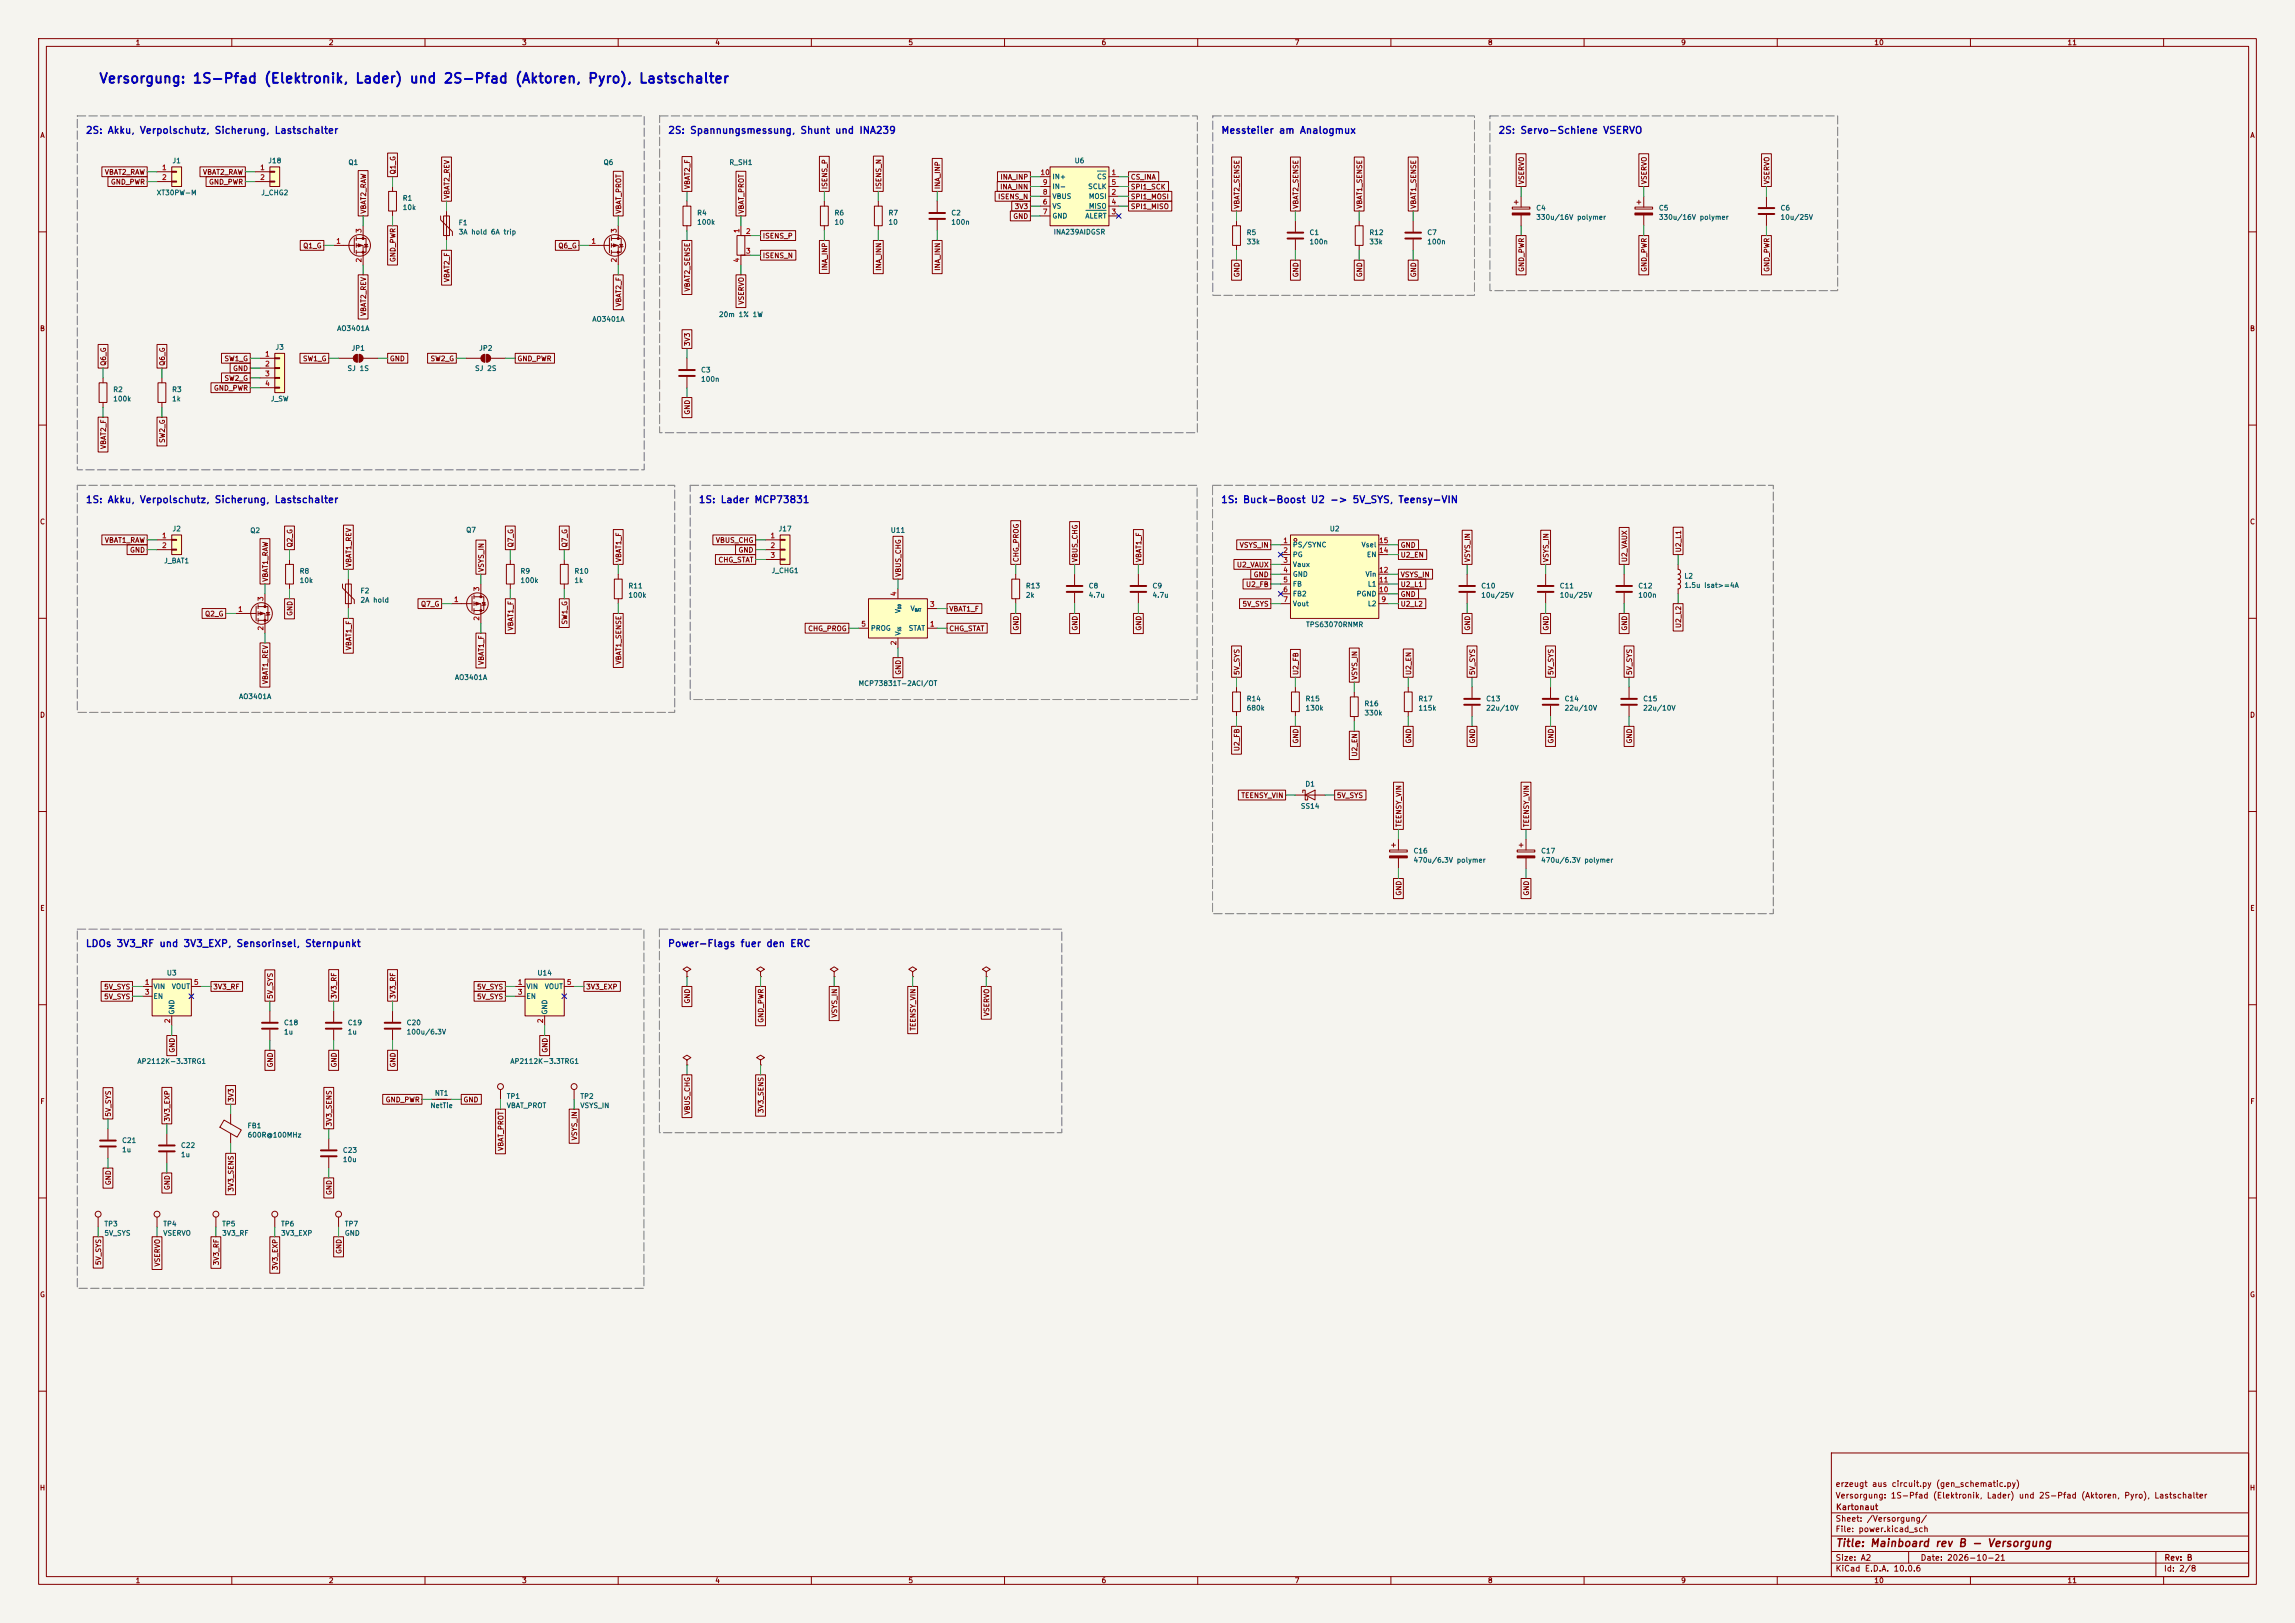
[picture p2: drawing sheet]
<svg xmlns="http://www.w3.org/2000/svg" width="594mm" height="420mm" viewBox="0 0 594 420" stroke-linecap="round" stroke-linejoin="round" font-family="sans-serif">
<defs><g id="words">
<text font-size="2.5" fill="#0000c2" x="25.5" y="22.2">Versorgung: 1S-Pfad (Elektronik, Lader) und 2S-Pfad (Aktoren, Pyro), Lastschalter</text>
<text font-size="2" fill="#840000" x="475" y="400.8">Title: Mainboard rev B - Versorgung</text>
<g font-size="1.8" fill="#0000c2">
<text x="22.1" y="35.1">2S: Akku, Verpolschutz, Sicherung, Lastschalter</text>
<text x="172.8" y="35.1">2S: Spannungsmessung, Shunt und INA239</text>
<text x="316" y="35.1">Messteiler am Analogmux</text>
<text x="387.7" y="35.1">2S: Servo-Schiene VSERVO</text>
<text x="22.1" y="130.6">1S: Akku, Verpolschutz, Sicherung, Lastschalter</text>
<text x="180.7" y="130.6">1S: Lader MCP73831</text>
<text x="315.9" y="130.6">1S: Buck-Boost U2 -&gt; 5V_SYS, Teensy-VIN</text>
<text x="22.1" y="245.5">LDOs 3V3_RF und 3V3_EXP, Sensorinsel, Sternpunkt</text>
<text x="172.7" y="245.5">Power-Flags fuer den ERC</text>
</g>
<g font-size="1.5" fill="#840000">
<text x="475" y="388.1">Versorgung: 1S-Pfad (Elektronik, Lader) und 2S-Pfad (Aktoren, Pyro), Lastschalter</text>
<text x="475" y="385.1">erzeugt aus circuit.py (gen_schematic.py)</text>
<text x="475" y="394.1">Sheet: /Versorgung/</text>
<text x="475.1" y="391.1">Kartonaut</text>
<text x="475" y="396.8">File: power.kicad_sch</text>
<text x="475" y="407">KiCad E.D.A. 10.0.6</text>
<text x="475" y="404.2">Size: A2</text>
<text x="497" y="404.2">Date: 2026-10-21</text>
<text x="560" y="407">Id: 2/8</text>
<text x="560.1" y="404.2">Rev: B</text>
</g>
<g font-size="1.3" fill="#840000">
<text x="35" y="12">1</text>
<text x="85" y="12">2</text>
<text x="135" y="12">3</text>
<text x="185" y="12">4</text>
<text x="235" y="12">5</text>
<text x="285" y="12">6</text>
<text x="335" y="12">7</text>
<text x="385" y="12">8</text>
<text x="435" y="12">9</text>
<text x="485" y="12">10</text>
<text x="535" y="12">11</text>
<text x="10.3" y="36">A</text>
<text x="582.3" y="36">A</text>
<text x="27" y="45.5">VBAT2_RAW</text>
<text x="52.4" y="45.5">VBAT2_RAW</text>
<text x="102.7" y="45.3" transform="rotate(-90 102.7 45.3)">Q1_G</text>
<text x="258.8" y="46.8">INA_INP</text>
<text x="292.5" y="46.8">CS_INA</text>
<text x="394.8" y="47.8" transform="rotate(-90 394.8 47.8)">VSERVO</text>
<text x="426.5" y="47.8" transform="rotate(-90 426.5 47.8)">VSERVO</text>
<text x="458.3" y="47.8" transform="rotate(-90 458.3 47.8)">VSERVO</text>
<text x="28.6" y="48">GND_PWR</text>
<text x="54" y="48">GND_PWR</text>
<text x="116.6" y="51.6" transform="rotate(-90 116.6 51.6)">VBAT2_REV</text>
<text x="178.9" y="49.1" transform="rotate(-90 178.9 49.1)">VBAT2_F</text>
<text x="214.4" y="49.1" transform="rotate(-90 214.4 49.1)">ISENS_P</text>
<text x="228.4" y="49.1" transform="rotate(-90 228.4 49.1)">ISENS_N</text>
<text x="243.6" y="49.1" transform="rotate(-90 243.6 49.1)">INA_INP</text>
<text x="258.2" y="51.9">ISENS_N</text>
<text x="258.7" y="49.3">INA_INN</text>
<text x="292.5" y="49.3">SPI1_SCK</text>
<text x="292.5" y="51.9">SPI1_MOSI</text>
<text x="95" y="55.4" transform="rotate(-90 95 55.4)">VBAT2_RAW</text>
<text x="161.1" y="55.4" transform="rotate(-90 161.1 55.4)">VBAT_PROT</text>
<text x="192.8" y="55.4" transform="rotate(-90 192.8 55.4)">VBAT_PROT</text>
<text x="262.1" y="56.9">GND</text>
<text x="262.5" y="54.4">3V3</text>
<text x="292.5" y="54.4">SPI1_MISO</text>
<text x="321.1" y="54.2" transform="rotate(-90 321.1 54.2)">VBAT2_SENSE</text>
<text x="336.3" y="54.2" transform="rotate(-90 336.3 54.2)">VBAT2_SENSE</text>
<text x="352.8" y="54.2" transform="rotate(-90 352.8 54.2)">VBAT1_SENSE</text>
<text x="366.8" y="54.2" transform="rotate(-90 366.8 54.2)">VBAT1_SENSE</text>
<text x="78.3" y="64.6">Q1_G</text>
<text x="144.4" y="64.6">Q6_G</text>
<text x="197.3" y="62">ISENS_P</text>
<text x="102.7" y="68" transform="rotate(-90 102.7 68)">GND_PWR</text>
<text x="197.3" y="67.1">ISENS_N</text>
<text x="214.4" y="70.1" transform="rotate(-90 214.4 70.1)">INA_INP</text>
<text x="228.4" y="70.2" transform="rotate(-90 228.4 70.2)">INA_INN</text>
<text x="243.6" y="70.2" transform="rotate(-90 243.6 70.2)">INA_INN</text>
<text x="321.1" y="71.9" transform="rotate(-90 321.1 71.9)">GND</text>
<text x="336.3" y="71.9" transform="rotate(-90 336.3 71.9)">GND</text>
<text x="352.8" y="71.9" transform="rotate(-90 352.8 71.9)">GND</text>
<text x="366.8" y="71.9" transform="rotate(-90 366.8 71.9)">GND</text>
<text x="394.8" y="70.5" transform="rotate(-90 394.8 70.5)">GND_PWR</text>
<text x="426.5" y="70.5" transform="rotate(-90 426.5 70.5)">GND_PWR</text>
<text x="458.3" y="70.5" transform="rotate(-90 458.3 70.5)">GND_PWR</text>
<text x="116.6" y="73.2" transform="rotate(-90 116.6 73.2)">VBAT2_F</text>
<text x="178.9" y="75.6" transform="rotate(-90 178.9 75.6)">VBAT2_SENSE</text>
<text x="95" y="81.9" transform="rotate(-90 95 81.9)">VBAT2_REV</text>
<text x="161.1" y="79.5" transform="rotate(-90 161.1 79.5)">VBAT2_F</text>
<text x="192.8" y="79" transform="rotate(-90 192.8 79)">VSERVO</text>
<text x="10.2" y="86">B</text>
<text x="178.9" y="89.7" transform="rotate(-90 178.9 89.7)">3V3</text>
<text x="582.2" y="86">B</text>
<text x="27.7" y="94.8" transform="rotate(-90 27.7 94.8)">Q6_G</text>
<text x="43" y="94.8" transform="rotate(-90 43 94.8)">Q6_G</text>
<text x="58" y="93.8">SW1_G</text>
<text x="78.3" y="93.8">SW1_G</text>
<text x="100.8" y="93.8">GND</text>
<text x="111.3" y="93.8">SW2_G</text>
<text x="133.8" y="93.8">GND_PWR</text>
<text x="55.2" y="101.4">GND_PWR</text>
<text x="58" y="98.8">SW2_G</text>
<text x="60.2" y="96.3">GND</text>
<text x="178.9" y="107.4" transform="rotate(-90 178.9 107.4)">GND</text>
<text x="27.7" y="116.3" transform="rotate(-90 27.7 116.3)">VBAT2_F</text>
<text x="43" y="114.8" transform="rotate(-90 43 114.8)">SW2_G</text>
<text x="10.2" y="136">C</text>
<text x="582.2" y="136">C</text>
<text x="27" y="140.8">VBAT1_RAW</text>
<text x="33.5" y="143.3">GND</text>
<text x="76" y="141.8" transform="rotate(-90 76 141.8)">Q2_G</text>
<text x="133.1" y="141.8" transform="rotate(-90 133.1 141.8)">Q7_G</text>
<text x="147.1" y="141.8" transform="rotate(-90 147.1 141.8)">Q7_G</text>
<text x="185.1" y="140.8">VBUS_CHG</text>
<text x="191" y="143.3">GND</text>
<text x="320.7" y="142">VSYS_IN</text>
<text x="362.4" y="142">GND</text>
<text x="435.4" y="143.1" transform="rotate(-90 435.4 143.1)">U2_L1</text>
<text x="91.2" y="146.9" transform="rotate(-90 91.2 146.9)">VBAT1_REV</text>
<text x="125.5" y="148.1" transform="rotate(-90 125.5 148.1)">VSYS_IN</text>
<text x="161.1" y="145.6" transform="rotate(-90 161.1 145.6)">VBAT1_F</text>
<text x="185.8" y="145.8">CHG_STAT</text>
<text x="233.5" y="149.4" transform="rotate(-90 233.5 149.4)">VBUS_CHG</text>
<text x="263.9" y="145.6" transform="rotate(-90 263.9 145.6)">CHG_PROG</text>
<text x="279.2" y="145.6" transform="rotate(-90 279.2 145.6)">VBUS_CHG</text>
<text x="295.7" y="145.6" transform="rotate(-90 295.7 145.6)">VBAT1_F</text>
<text x="320" y="147.1">U2_VAUX</text>
<text x="324.4" y="149.6">GND</text>
<text x="362.4" y="149.6">VSYS_IN</text>
<text x="362.4" y="144.6">U2_EN</text>
<text x="380.8" y="145.6" transform="rotate(-90 380.8 145.6)">VSYS_IN</text>
<text x="401.1" y="145.6" transform="rotate(-90 401.1 145.6)">VSYS_IN</text>
<text x="421.4" y="145.6" transform="rotate(-90 421.4 145.6)">U2_VAUX</text>
<text x="69.6" y="150.7" transform="rotate(-90 69.6 150.7)">VBAT1_RAW</text>
<text x="322.4" y="152.2">U2_FB</text>
<text x="362.4" y="154.7">GND</text>
<text x="362.4" y="152.2">U2_L1</text>
<text x="52.9" y="159.8">Q2_G</text>
<text x="76" y="159.5" transform="rotate(-90 76 159.5)">GND</text>
<text x="108.8" y="157.3">Q7_G</text>
<text x="147.1" y="161.8" transform="rotate(-90 147.1 161.8)">SW1_G</text>
<text x="245.6" y="158.5">VBAT1_F</text>
<text x="321.5" y="157.3">5V_SYS</text>
<text x="362.4" y="157.3">U2_L2</text>
<text x="133.1" y="163.3" transform="rotate(-90 133.1 163.3)">VBAT1_F</text>
<text x="209" y="163.6">CHG_PROG</text>
<text x="245.6" y="163.6">CHG_STAT</text>
<text x="263.9" y="163.3" transform="rotate(-90 263.9 163.3)">GND</text>
<text x="279.2" y="163.3" transform="rotate(-90 279.2 163.3)">GND</text>
<text x="295.7" y="163.3" transform="rotate(-90 295.7 163.3)">GND</text>
<text x="380.8" y="163.3" transform="rotate(-90 380.8 163.3)">GND</text>
<text x="401.1" y="163.3" transform="rotate(-90 401.1 163.3)">GND</text>
<text x="421.4" y="163.3" transform="rotate(-90 421.4 163.3)">GND</text>
<text x="435.4" y="162.7" transform="rotate(-90 435.4 162.7)">U2_L2</text>
<text x="91.2" y="168.4" transform="rotate(-90 91.2 168.4)">VBAT1_F</text>
<text x="125.5" y="172.2" transform="rotate(-90 125.5 172.2)">VBAT1_F</text>
<text x="161.1" y="172.1" transform="rotate(-90 161.1 172.1)">VBAT1_SENSE</text>
<text x="69.6" y="177.2" transform="rotate(-90 69.6 177.2)">VBAT1_REV</text>
<text x="233.5" y="174.8" transform="rotate(-90 233.5 174.8)">GND</text>
<text x="321.1" y="174.8" transform="rotate(-90 321.1 174.8)">5V_SYS</text>
<text x="336.3" y="174.8" transform="rotate(-90 336.3 174.8)">U2_FB</text>
<text x="351.6" y="176.1" transform="rotate(-90 351.6 176.1)">VSYS_IN</text>
<text x="365.5" y="174.8" transform="rotate(-90 365.5 174.8)">U2_EN</text>
<text x="382.1" y="174.8" transform="rotate(-90 382.1 174.8)">5V_SYS</text>
<text x="402.4" y="174.8" transform="rotate(-90 402.4 174.8)">5V_SYS</text>
<text x="422.7" y="174.8" transform="rotate(-90 422.7 174.8)">5V_SYS</text>
<text x="10.2" y="186">D</text>
<text x="582.2" y="186">D</text>
<text x="321.1" y="194.5" transform="rotate(-90 321.1 194.5)">U2_FB</text>
<text x="336.3" y="192.5" transform="rotate(-90 336.3 192.5)">GND</text>
<text x="351.6" y="195.9" transform="rotate(-90 351.6 195.9)">U2_EN</text>
<text x="365.5" y="192.5" transform="rotate(-90 365.5 192.5)">GND</text>
<text x="382.1" y="192.5" transform="rotate(-90 382.1 192.5)">GND</text>
<text x="402.4" y="192.5" transform="rotate(-90 402.4 192.5)">GND</text>
<text x="422.7" y="192.5" transform="rotate(-90 422.7 192.5)">GND</text>
<text x="321.2" y="206.8">TEENSY_VIN</text>
<text x="345.9" y="206.8">5V_SYS</text>
<text x="363" y="214.2" transform="rotate(-90 363 214.2)">TEENSY_VIN</text>
<text x="396" y="214.2" transform="rotate(-90 396 214.2)">TEENSY_VIN</text>
<text x="363" y="231.9" transform="rotate(-90 363 231.9)">GND</text>
<text x="396" y="231.9" transform="rotate(-90 396 231.9)">GND</text>
<text x="10.3" y="236">E</text>
<text x="582.3" y="236">E</text>
<text x="26.8" y="256.3">5V_SYS</text>
<text x="55.1" y="256.3">3V3_RF</text>
<text x="123.3" y="256.3">5V_SYS</text>
<text x="151.6" y="256.3">3V3_EXP</text>
<text x="26.8" y="258.9">5V_SYS</text>
<text x="70.9" y="258.6" transform="rotate(-90 70.9 258.6)">5V_SYS</text>
<text x="87.4" y="258.6" transform="rotate(-90 87.4 258.6)">3V3_RF</text>
<text x="102.7" y="258.6" transform="rotate(-90 102.7 258.6)">3V3_RF</text>
<text x="123.3" y="258.9">5V_SYS</text>
<text x="178.9" y="259.8" transform="rotate(-90 178.9 259.8)">GND</text>
<text x="217" y="263.5" transform="rotate(-90 217 263.5)">VSYS_IN</text>
<text x="256.3" y="263.1" transform="rotate(-90 256.3 263.1)">VSERVO</text>
<text x="197.9" y="264.8" transform="rotate(-90 197.9 264.8)">GND_PWR</text>
<text x="237.3" y="266.9" transform="rotate(-90 237.3 266.9)">TEENSY_VIN</text>
<text x="45.5" y="272.5" transform="rotate(-90 45.5 272.5)">GND</text>
<text x="142" y="272.5" transform="rotate(-90 142 272.5)">GND</text>
<text x="70.9" y="276.4" transform="rotate(-90 70.9 276.4)">GND</text>
<text x="87.4" y="276.4" transform="rotate(-90 87.4 276.4)">GND</text>
<text x="102.7" y="276.4" transform="rotate(-90 102.7 276.4)">GND</text>
<text x="10.3" y="286">F</text>
<text x="60.7" y="285.3" transform="rotate(-90 60.7 285.3)">3V3</text>
<text x="99.7" y="285.5">GND_PWR</text>
<text x="119.8" y="285.5">GND</text>
<text x="582.3" y="286">F</text>
<text x="29" y="289.1" transform="rotate(-90 29 289.1)">5V_SYS</text>
<text x="44.2" y="290.4" transform="rotate(-90 44.2 290.4)">3V3_EXP</text>
<text x="86.1" y="291.7" transform="rotate(-90 86.1 291.7)">3V3_SENS</text>
<text x="178.9" y="288.6" transform="rotate(-90 178.9 288.6)">VBUS_CHG</text>
<text x="197.9" y="288.2" transform="rotate(-90 197.9 288.2)">3V3_SENS</text>
<text x="130.6" y="297.9" transform="rotate(-90 130.6 297.9)">VBAT_PROT</text>
<text x="149.6" y="295.2" transform="rotate(-90 149.6 295.2)">VSYS_IN</text>
<text x="29" y="306.8" transform="rotate(-90 29 306.8)">GND</text>
<text x="44.2" y="308.1" transform="rotate(-90 44.2 308.1)">GND</text>
<text x="60.7" y="308.5" transform="rotate(-90 60.7 308.5)">3V3_SENS</text>
<text x="86.1" y="309.4" transform="rotate(-90 86.1 309.4)">GND</text>
<text x="26.5" y="327.5" transform="rotate(-90 26.5 327.5)">5V_SYS</text>
<text x="41.7" y="327.9" transform="rotate(-90 41.7 327.9)">VSERVO</text>
<text x="56.9" y="327.6" transform="rotate(-90 56.9 327.6)">3V3_RF</text>
<text x="72.2" y="328.8" transform="rotate(-90 72.2 328.8)">3V3_EXP</text>
<text x="88.7" y="324.6" transform="rotate(-90 88.7 324.6)">GND</text>
<text x="10.2" y="336">G</text>
<text x="582.2" y="336">G</text>
<text x="10.2" y="386">H</text>
<text x="582.2" y="386">H</text>
<text x="35" y="410">1</text>
<text x="85" y="410">2</text>
<text x="135" y="410">3</text>
<text x="185" y="410">4</text>
<text x="235" y="410">5</text>
<text x="285" y="410">6</text>
<text x="335" y="410">7</text>
<text x="385" y="410">8</text>
<text x="435" y="410">9</text>
<text x="485" y="410">10</text>
<text x="535" y="410">11</text>
</g>
<g font-size="1.3" fill="#a90000">
<text x="41.8" y="44.3">1</text>
<text x="41.8" y="46.9">2</text>
<text x="67.2" y="44.3">1</text>
<text x="67.2" y="46.9">2</text>
<text x="269.2" y="45.6">10</text>
<text x="287.6" y="45.6">1</text>
<text x="269.8" y="53.2">6</text>
<text x="269.8" y="50.7">8</text>
<text x="269.8" y="48.1">9</text>
<text x="287.6" y="50.7">2</text>
<text x="287.6" y="53.2">4</text>
<text x="287.6" y="48.1">5</text>
<text x="269.8" y="55.7">7</text>
<text x="287.6" y="55.7">3</text>
<text x="86.9" y="63.4">1</text>
<text x="93.8" y="60.4" transform="rotate(-90 93.8 60.4)">3</text>
<text x="152.9" y="63.4">1</text>
<text x="159.9" y="60.4" transform="rotate(-90 159.9 60.4)">3</text>
<text x="191.6" y="60.4" transform="rotate(-90 191.6 60.4)">1</text>
<text x="192.9" y="60.8">2</text>
<text x="192.9" y="65.9">3</text>
<text x="93.8" y="68" transform="rotate(-90 93.8 68)">2</text>
<text x="159.9" y="68" transform="rotate(-90 159.9 68)">2</text>
<text x="191.6" y="68" transform="rotate(-90 191.6 68)">4</text>
<text x="68.5" y="92.6">1</text>
<text x="68.5" y="95.1">2</text>
<text x="68.5" y="97.7">3</text>
<text x="68.5" y="100.2">4</text>
<text x="41.8" y="139.6">1</text>
<text x="41.8" y="142.1">2</text>
<text x="199.3" y="139.6">1</text>
<text x="199.3" y="142.1">2</text>
<text x="332" y="140.8">1</text>
<text x="332" y="143.4">2</text>
<text x="356.8" y="143.4">14</text>
<text x="356.8" y="140.8">15</text>
<text x="199.3" y="144.6">3</text>
<text x="332" y="145.9">3</text>
<text x="332" y="148.5">4</text>
<text x="356.8" y="148.5">12</text>
<text x="68.4" y="155.7" transform="rotate(-90 68.4 155.7)">3</text>
<text x="124.3" y="153.1" transform="rotate(-90 124.3 153.1)">3</text>
<text x="232.3" y="154.4" transform="rotate(-90 232.3 154.4)">4</text>
<text x="332" y="151">5</text>
<text x="332" y="153.5">6</text>
<text x="356.8" y="153.5">10</text>
<text x="356.8" y="151">11</text>
<text x="61.5" y="158.6">1</text>
<text x="117.4" y="156.1">1</text>
<text x="124.3" y="160.8" transform="rotate(-90 124.3 160.8)">2</text>
<text x="240.6" y="157.3">3</text>
<text x="332" y="156.1">7</text>
<text x="357.4" y="156.1">9</text>
<text x="68.4" y="163.3" transform="rotate(-90 68.4 163.3)">2</text>
<text x="222.8" y="162.4">5</text>
<text x="232.3" y="167.1" transform="rotate(-90 232.3 167.1)">2</text>
<text x="240.6" y="162.4">1</text>
<text x="37.4" y="255.1">1</text>
<text x="37.4" y="257.7">3</text>
<text x="50.1" y="255.1">5</text>
<text x="133.9" y="255.1">1</text>
<text x="133.9" y="257.7">3</text>
<text x="146.6" y="255.1">5</text>
<text x="44.3" y="264.9" transform="rotate(-90 44.3 264.9)">2</text>
<text x="140.8" y="264.9" transform="rotate(-90 140.8 264.9)">2</text>
</g>
<g font-size="1.3" fill="#006464">
<text x="44.5" y="42.5">J1</text>
<text x="69.3" y="42.5">J18</text>
<text x="90" y="43">Q1</text>
<text x="156.1" y="43">Q6</text>
<text x="188.6" y="43">R_SH1</text>
<text x="272.3" y="46.7">IN+</text>
<text x="278" y="42.5">U6</text>
<text x="283.8" y="46.7">CS</text>
<text x="40.4" y="50.8">XT30PW-M</text>
<text x="67.5" y="50.8">J_CHG2</text>
<text x="104.1" y="52.2">R1</text>
<text x="272.3" y="51.8">VBUS</text>
<text x="272.3" y="49.2">IN-</text>
<text x="281.5" y="49.2">SCLK</text>
<text x="281.7" y="51.8">MOSI</text>
<text x="104.1" y="54.6">10k</text>
<text x="118.6" y="58.6">F1</text>
<text x="180.3" y="56">R4</text>
<text x="180.3" y="58.4">100k</text>
<text x="215.9" y="56">R6</text>
<text x="215.9" y="58.4">10</text>
<text x="229.8" y="56">R7</text>
<text x="229.8" y="58.4">10</text>
<text x="246.1" y="56">C2</text>
<text x="246.1" y="58.4">100n</text>
<text x="272.3" y="54.3">VS</text>
<text x="272.3" y="56.8">GND</text>
<text x="280.8" y="56.8">ALERT</text>
<text x="281.7" y="54.3">MISO</text>
<text x="397.5" y="54.8">C4</text>
<text x="397.5" y="57.2">330u/16V polymer</text>
<text x="429.2" y="54.8">C5</text>
<text x="429.2" y="57.2">330u/16V polymer</text>
<text x="460.7" y="54.8">C6</text>
<text x="460.7" y="57.2">10u/25V</text>
<text x="118.6" y="61">3A hold 6A trip</text>
<text x="272.6" y="61">INA239AIDGSR</text>
<text x="322.5" y="61.1">R5</text>
<text x="322.5" y="63.5">33k</text>
<text x="338.8" y="61.1">C1</text>
<text x="338.8" y="63.5">100n</text>
<text x="354.3" y="61.1">R12</text>
<text x="354.3" y="63.5">33k</text>
<text x="369.3" y="61.1">C7</text>
<text x="369.3" y="63.5">100n</text>
<text x="153.2" y="83.5">AO3401A</text>
<text x="186" y="82.3">20m 1% 1W</text>
<text x="87.1" y="85.9">AO3401A</text>
<text x="71.2" y="90.8">J3</text>
<text x="90.9" y="91.1">JP1</text>
<text x="123.9" y="91.1">JP2</text>
<text x="29.2" y="101.8">R2</text>
<text x="44.4" y="101.8">R3</text>
<text x="89.8" y="96.3">SJ 1S</text>
<text x="122.8" y="96.3">SJ 2S</text>
<text x="181.3" y="96.7">C3</text>
<text x="181.3" y="99.1">100n</text>
<text x="29.2" y="104.2">100k</text>
<text x="44.4" y="104.2">1k</text>
<text x="70" y="104.2">J_SW</text>
<text x="44.5" y="137.8">J2</text>
<text x="201.4" y="137.8">J17</text>
<text x="344" y="137.8">U2</text>
<text x="64.6" y="138.2">Q2</text>
<text x="120.5" y="138.1">Q7</text>
<text x="230.4" y="138.2">U11</text>
<text x="334.5" y="141.9">PS/SYNC</text>
<text x="352.3" y="141.9">Vsel</text>
<text x="42.4" y="146.1">J_BAT1</text>
<text x="77.4" y="148.8">R8</text>
<text x="134.6" y="148.8">R9</text>
<text x="148.6" y="148.8">R10</text>
<text x="199.6" y="148.6">J_CHG1</text>
<text x="334.5" y="144.5">PG</text>
<text x="334.5" y="147">Vaux</text>
<text x="334.5" y="149.6">GND</text>
<text x="353.3" y="149.6">Vin</text>
<text x="353.7" y="144.5">EN</text>
<text x="77.4" y="151.2">10k</text>
<text x="93.2" y="153.8">F2</text>
<text x="134.6" y="151.2">100k</text>
<text x="148.6" y="151.2">1k</text>
<text x="162.5" y="152.6">R11</text>
<text x="162.5" y="155">100k</text>
<text x="265.4" y="152.6">R13</text>
<text x="265.4" y="155">2k</text>
<text x="281.6" y="152.6">C8</text>
<text x="281.6" y="155">4.7u</text>
<text x="298.2" y="152.6">C9</text>
<text x="298.2" y="155">4.7u</text>
<text x="334.5" y="152.1">FB</text>
<text x="334.5" y="154.6">FB2</text>
<text x="351" y="154.6">PGND</text>
<text x="353.9" y="152.1">L1</text>
<text x="383.2" y="152.6">C10</text>
<text x="383.2" y="155">10u/25V</text>
<text x="403.6" y="152.6">C11</text>
<text x="403.6" y="155">10u/25V</text>
<text x="423.9" y="152.6">C12</text>
<text x="423.9" y="155">100n</text>
<text x="435.8" y="150">L2</text>
<text x="435.8" y="152.4">1.5u Isat&gt;=4A</text>
<text x="93.2" y="156.2">2A hold</text>
<text x="233.4" y="158.8" transform="rotate(-90 233.4 158.8)">V</text>
<text x="235.5" y="158.4">V</text>
<text x="334.5" y="157.2">Vout</text>
<text x="353.9" y="157.2">L2</text>
<text x="225.3" y="163.5">PROG</text>
<text x="233.4" y="164.6" transform="rotate(-90 233.4 164.6)">V</text>
<text x="235.1" y="163.5">STAT</text>
<text x="337.9" y="162.6">TPS63070RNMR</text>
<text x="117.6" y="176.3">AO3401A</text>
<text x="222.1" y="177.8">MCP73831T-2ACI/OT</text>
<text x="61.7" y="181.2">AO3401A</text>
<text x="322.5" y="181.8">R14</text>
<text x="322.5" y="184.2">680k</text>
<text x="337.8" y="181.8">R15</text>
<text x="337.8" y="184.2">130k</text>
<text x="353" y="183">R16</text>
<text x="353" y="185.4">330k</text>
<text x="367" y="181.8">R17</text>
<text x="367" y="184.2">115k</text>
<text x="384.5" y="181.8">C13</text>
<text x="384.5" y="184.2">22u/10V</text>
<text x="404.8" y="181.8">C14</text>
<text x="404.8" y="184.2">22u/10V</text>
<text x="425.2" y="181.8">C15</text>
<text x="425.2" y="184.2">22u/10V</text>
<text x="337.7" y="203.8">D1</text>
<text x="336.5" y="209.6">SS14</text>
<text x="365.7" y="221.1">C16</text>
<text x="398.7" y="221.1">C17</text>
<text x="365.7" y="223.5">470u/6.3V polymer</text>
<text x="398.7" y="223.5">470u/6.3V polymer</text>
<text x="39.6" y="256.2">VIN</text>
<text x="43.1" y="252.7">U3</text>
<text x="44.3" y="256.2">VOUT</text>
<text x="136.1" y="256.2">VIN</text>
<text x="139" y="252.7">U14</text>
<text x="140.9" y="256.2">VOUT</text>
<text x="39.6" y="258.8">EN</text>
<text x="45.4" y="262.7" transform="rotate(-90 45.4 262.7)">GND</text>
<text x="136.1" y="258.8">EN</text>
<text x="141.9" y="262.7" transform="rotate(-90 141.9 262.7)">GND</text>
<text x="73.4" y="265.6">C18</text>
<text x="73.4" y="268">1u</text>
<text x="89.9" y="265.6">C19</text>
<text x="89.9" y="268">1u</text>
<text x="105.1" y="265.6">C20</text>
<text x="105.1" y="268">100u/6.3V</text>
<text x="35.4" y="275.6">AP2112K-3.3TRG1</text>
<text x="132" y="275.6">AP2112K-3.3TRG1</text>
<text x="111.3" y="287">NetTie</text>
<text x="112.4" y="283.8">NT1</text>
<text x="131" y="284.6">TP1</text>
<text x="131" y="287">VBAT_PROT</text>
<text x="150.1" y="284.6">TP2</text>
<text x="150.1" y="287">VSYS_IN</text>
<text x="63.9" y="292.3">FB1</text>
<text x="31.5" y="296.1">C21</text>
<text x="31.5" y="298.5">1u</text>
<text x="46.7" y="297.3">C22</text>
<text x="46.7" y="299.7">1u</text>
<text x="63.9" y="294.7">600R@100MHz</text>
<text x="88.6" y="298.6">C23</text>
<text x="88.6" y="301">10u</text>
<text x="26.9" y="317.7">TP3</text>
<text x="42.1" y="317.7">TP4</text>
<text x="57.4" y="317.7">TP5</text>
<text x="72.6" y="317.7">TP6</text>
<text x="89.1" y="317.7">TP7</text>
<text x="26.9" y="320.1">5V_SYS</text>
<text x="42.1" y="320.1">VSERVO</text>
<text x="57.4" y="320.1">3V3_RF</text>
<text x="72.6" y="320.1">3V3_EXP</text>
<text x="89.1" y="320.1">GND</text>
</g>
<g font-size=".8" fill="#006464">
<text x="233.4" y="157.6" transform="rotate(-90 233.4 157.6)">DD</text>
<text x="236.7" y="158.5">BAT</text>
<text x="233.4" y="163.5" transform="rotate(-90 233.4 163.5)">SS</text>
</g>
</g></defs>
<path d="M0 0h594v420h-594z" fill="#f5f4ef" stroke="#f5f4ef" stroke-width=".26"/>
<g fill="none" stroke="#840000" stroke-width=".26">
<path d="M10 10h574v400h-574zM12 12h570v396h-570zM60 10v2M110 10v2M160 10v2M210 10v2M260 10v2M310 10v2M360 10v2M410 10v2M460 10v2M510 10v2"/>
<path d="M560 10v2M226.3 53.3h2v5.1h-2zM227.3 52.1v1.2M227.3 58.4v1.3M242.6 52.1v2.8M242.6 56.9v2.8M365.8 57.2v2.7M10 60h2M365.8 62v2.8M582 60h2M10 110h2M582 110h2"/>
<path d="M10 160h2M334.3 179.1h2v5.1h-2zM335.3 177.8v1.3M582 160h2M335.3 184.2v1.2M10 210h2M582 210h2M177.8 251.5l1-.7-1-.6-1 .6 1 .7v1.2M177.8 252.7h.1M10 260h2M177.8 274.3l1-.6-1-.6-1 .6 1 .6v1.3M177.8 275.6h.1"/>
<path d="M196.8 274.3l1.1-.6-1.1-.6-1 .6 1 .6v1.3M196.8 275.6h.1M582 260h2M10 310h2M582 310h2M10 360h2M474 376h108v32h-108zM582 360h2M474 397.5h108M474 391.5h108M60 408v2M110 408v2"/>
<path d="M160 408v2M210 408v2M260 408v2M310 408v2M360 408v2M410 408v2M460 408v2M474 404.5h108M474 401.5h108M494 401.5v3M510 408v2M558 401.5v6.5"/>
<path d="M560 408v2"/>
</g>
<path d="M240.5 55.1h4.1M240.5 56.6h4.1M363.7 60.2h4.1M363.7 61.7h4.1" fill="none" stroke="#840000" stroke-width=".51"/>
<path d="M44.4 138.4h2.6v5.1h-2.6z" fill="#ffffc2"/>
<path d="M176.8 53.3h2v5.1h-2zM177.8 52.1v1.2M177.8 58.4v1.3M212.3 53.3h2.1v5.1h-2.1zM213.4 52.1v1.2M213.4 58.4v1.3M40.6 139.7h3.8M44.4 138.4h2.6v5.1h-2.6zM44.4 139.6h1.3v.2h-1.3zM40.6 142.2h3.8M44.4 142.1h1.3v.3h-1.3z" fill="none" stroke="#840000" stroke-width=".26"/>
<path d="M71.1 91.4h2.6v10.2h-2.6z" fill="#ffffc2"/>
<g fill="none" stroke="#840000" stroke-width=".26">
<path d="M67.3 92.7h3.8M67.3 95.3h3.8M67.3 97.8h3.8M71.1 91.4h2.6v10.2h-2.6zM71.1 92.6h1.3v.2h-1.3zM71.1 95.1h1.3v.3h-1.3zM71.1 97.7h1.3v.2h-1.3zM67.3 100.3h3.8M71.1 100.2h1.3v.3h-1.3zM73.9 146.1h2v5h-2zM74.9 144.8v1.3M74.9 151.1v1.3"/>
<path d="M88.6 151.1v1l3.1 3.1v1M89.4 151.1h1.5v5.1h-1.5zM90.2 149.9v7.6M319 179.1h2.1v5.1h-2.1zM320 177.8v1.3M320 184.2v1.2M148.6 281.9v2.6"/>
<circle cx="148.6" cy="281.2" r=".76"/>
</g>
<path d="M69.8 43.2h2.6v5.1h-2.6z" fill="#ffffc2"/>
<g fill="none" stroke="#840000" stroke-width=".26">
<path d="M66 44.5h3.8M66 47h3.8M69.8 43.2h2.6v5.1h-2.6zM69.8 44.3h1.3v.3h-1.3zM69.8 46.9h1.3v.2h-1.3zM61 158.8h5.3M66.3 156.8v3.9M66.8 157h2.5v3.5h-2.5M66.8 158.8h1.8v5M66.8 156.5v1M66.8 158.2v1.1M68.6 153.7v3.3"/>
<path d="M69 158.5h.7l-.4 .6zM69.8 159l-1 .3M66.8 160v1M55.9 315v2.5"/>
<circle cx="67.7" cy="158.7" r="2.79"/>
<circle cx="55.9" cy="314.2" r=".76"/>
</g>
<g fill="#840000" stroke="#840000" stroke-width=".26">
<path d="M67.3 158.4l1 .4-1 .3z"/>
<circle cx="68.6" cy="157" r=".25"/>
<circle cx="68.6" cy="160.5" r=".25"/>
</g>
<path d="M44.4 43.2h2.6v5.1h-2.6z" fill="#ffffc2"/>
<g fill="none" stroke="#840000" stroke-width=".26">
<path d="M40.6 44.5h3.8M40.6 47h3.8M44.4 43.2h2.6v5.1h-2.6zM44.4 44.3h1.3v.3h-1.3zM44.4 46.9h1.3v.2h-1.3zM94 58.4v3.3M100.6 49.5h2v5.1h-2zM101.6 48.3v1.2M101.6 54.6v1.3M114 55.9v1l3.1 3v1.1M114.8 55.9h1.5v5.1h-1.5zM115.6 54.6v7.6"/>
<path d="M160 58.4v3.3M86.4 63.5h5.3M91.7 61.6v3.8M92.2 61.7h2.5v3.6h-2.5M92.2 63.5h1.8v5.1M92.2 61.2v1M92.2 63v1M92.2 64.8v1M94.4 63.2h.7l-.4 .7zM95.2 63.8l-1 .2M152.4 63.5h5.3M157.7 61.6v3.8"/>
<path d="M158.2 61.7h2.6v3.6h-2.6M158.2 63.5h1.8v5.1M158.2 61.2v1M158.2 63v1M158.2 64.8v1M160.4 63.2h.8l-.4 .7zM161.3 63.8l-1 .2M87.6 92.7h3.8M92.5 91.7v2M93 91.7v2M94 92.7h3.8M350.5 179.1v1.2"/>
<path d="M363.5 179.1h2v5.1h-2zM364.5 177.8v1.3M349.5 180.3h2v5.1h-2zM350.5 185.4v1.3M364.5 184.2v1.2M101.6 261.6v2.8M101.6 266.4v2.8M25.4 315v2.5M40.6 315v2.5"/>
<circle cx="93.1" cy="63.5" r="2.79"/>
<circle cx="159.1" cy="63.5" r="2.79"/>
<circle cx="25.4" cy="314.2" r=".76"/>
<circle cx="40.6" cy="314.2" r=".76"/>
</g>
<path d="M99.6 264.7h4M99.6 266.2h4" fill="none" stroke="#840000" stroke-width=".51"/>
<g fill="#840000" stroke="#840000" stroke-width=".26">
<path d="M91.7 92l.8-.3v2a1.02 1.02 0 0 1-1-.6 1.02 1.02 0 0 1 .2-1.1z"/>
<path d="M93 91.7a1.02 1.02 0 0 1 1 1 1.02 1.02 0 0 1-1 1z"/>
<path d="M158.7 63.1l1.1 .4-1.1 .4z"/>
<path d="M92.7 63.1l1 .4-1 .4z"/>
<circle cx="160" cy="61.7" r=".25"/>
<circle cx="160" cy="65.3" r=".25"/>
<circle cx="94" cy="61.7" r=".25"/>
<circle cx="94" cy="65.3" r=".25"/>
</g>
<path d="M135.9 253.4h10.1v9.5h-10.1z" fill="#ffffc2"/>
<g fill="none" stroke="#840000" stroke-width=".26">
<path d="M177.8 92.7v2.8M177.8 97.5v2.8M116.8 156.2h5.4M122.2 154.3v3.8M122.7 154.4h2.5v3.6h-2.5M122.7 156.2h1.8v5.1M122.7 153.9v1M122.7 155.7v1M122.7 157.5v1M124.5 151.1v3.3M124.8 156h.8l-.4 .6zM125.7 156.5l-1 .2"/>
<path d="M159 149.9h2v5h-2zM160 148.6v1.3M160 154.9v1.3M133.3 255.3h2.6M133.3 257.8h2.6M135.9 253.4h10.1v9.5h-10.1zM146 255.3h2.6M141 262.9v2.5M71.1 315v2.5"/>
<circle cx="123.6" cy="156.2" r="2.79"/>
<circle cx="71.1" cy="314.2" r=".76"/>
</g>
<path d="M175.8 95.8h4M175.8 97.3h4" fill="none" stroke="#840000" stroke-width=".51"/>
<g fill="#840000" stroke="#840000" stroke-width=".26">
<path d="M123.2 155.8l1 .4-1 .4z"/>
<circle cx="124.5" cy="154.4" r=".25"/>
<circle cx="124.5" cy="158" r=".25"/>
</g>
<path d="M271.8 43.2h15.2v15.2h-15.2z" fill="#ffffc2"/>
<g fill="none" stroke="#840000" stroke-width=".26">
<path d="M191.8 58.4v2.6h2.5M269.2 45.7h2.6M269.2 50.8h2.6M269.2 55.9h2.6M269.2 53.3h2.6M269.2 48.3h2.6M271.8 43.2h15.2v15.2h-15.2zM287 45.7h2.6M287 50.8h2.6M287 55.9h2.6M287 53.3h2.6M287 48.3h2.6"/>
<path d="M423.2 53.6h4.5v.5h-4.5zM423.7 52.3h1M424.2 51.8v1M425.4 50.8v2.8M425.4 55.6v2.8M457.2 50.8v2.8M457.2 55.6v2.8M190.8 61h2v5h-2zM194.3 66h-2.5v2.6M131.1 146.1h2v5h-2zM132.1 144.8v1.3M132.1 151.1v1.3"/>
<path d="M400 148.6v2.8M400 153.4v2.8M421.6 177.8v2.8M421.6 182.6v2.8M392.7 220h4.6v.5h-4.6zM393.2 218.7h1M393.7 218.2v1M395 217.2v2.8M395 222v2.8M85.1 294.6v2.8M85.1 299.5v2.8M111.8 284.5h5"/>
<path d="M129.5 281.9v2.6M87.6 315v2.5"/>
<circle cx="129.5" cy="281.2" r=".76"/>
<circle cx="87.6" cy="314.2" r=".76"/>
</g>
<path d="M281 54.4h5.3M284.1 44.3h2.2" fill="none" stroke="#006464" stroke-width=".26"/>
<path d="M455.2 53.8h4M455.2 55.4h4M398 151.6h4.1M398 153.2h4.1M419.6 180.8h4.1M419.6 182.4h4.1M83.1 297.7h4M83.1 299.2h4" fill="none" stroke="#840000" stroke-width=".51"/>
<g fill="#840000" stroke="#840000" stroke-width=".26">
<path d="M392.7 221.5h4.6v.5h-4.6z"/>
<path d="M423.2 55.1h4.5v.5h-4.5z"/>
</g>
<path d="M224.8 154.9h15.2v10.2h-15.2z" fill="#ffffc2"/>
<g fill="none" stroke="#840000" stroke-width=".26">
<path d="M391.4 53.6h4.6v.5h-4.6zM391.9 52.3h1M392.4 51.8v1M393.7 50.8v2.8M393.7 55.6v2.8M224.8 154.9h15.2v10.2h-15.2zM232.4 152.4v2.5M240 157.5h2.6M222.2 162.6h2.6M232.4 165.1v2.5M240 162.6h2.6M58 289.8l4.5 2.6-1.1 1.9-4.5-2.6z"/>
<path d="M59.7 288.3v2.5M59.7 293.3v2.6"/>
</g>
<path d="M391.4 55.1h4.6v.5h-4.6z" fill="#840000" stroke="#840000" stroke-width=".26"/>
<path d="M201.9 138.4h2.6v7.7h-2.6z" fill="#ffffc2"/>
<g fill="none" stroke="#840000" stroke-width=".26">
<path d="M319 58.4h2.1v5.1h-2.1zM320 57.2v1.2M335.3 57.2v2.7M350.8 58.4h2v5.1h-2zM351.8 57.2v1.2M320 63.5v1.3M335.3 62v2.8M351.8 63.5v1.3M120.6 92.7h3.9M125.5 91.7v2M126 91.7v2M127 92.7h3.8"/>
<path d="M198.1 139.7h3.8M201.9 138.4h2.6v7.7h-2.6zM201.9 139.6h1.3v.2h-1.3zM198.1 142.2h3.8M198.1 144.8h3.8M201.9 142.1h1.3v.3h-1.3zM201.9 144.7h1.3v.2h-1.3zM379.7 148.6v2.8M379.7 153.4v2.8M420.4 148.6v2.8M420.4 153.4v2.8M359.7 220h4.5v.5h-4.5z"/>
<path d="M360.2 218.7h1M360.7 218.2v1M361.9 217.2v2.8M361.9 222v2.8M27.9 292.1v2.8M27.9 296.9v2.8M43.2 293.4v2.8M43.2 298.2v2.8"/>
</g>
<g fill="#840000" stroke="#840000" stroke-width=".26">
<path d="M359.7 221.5h4.5v.5h-4.5z"/>
<path d="M124.8 92l.7-.3v2a1.02 1.02 0 0 1-1-.6 1.02 1.02 0 0 1 .3-1.1z"/>
<path d="M126 91.7a1.02 1.02 0 0 1 1 1 1.02 1.02 0 0 1-1 1z"/>
</g>
<path d="M333.2 60.2h4.1M333.2 61.7h4.1M377.7 151.6h4.1M377.7 153.2h4.1M418.3 151.6h4.1M418.3 153.2h4.1M25.9 295.1h4.1M25.9 296.7h4.1M41.1 296.4h4.1M41.1 297.9h4.1" fill="none" stroke="#840000" stroke-width=".51"/>
<path d="M39.4 253.4h10.1v9.5h-10.1z" fill="#ffffc2"/>
<g fill="none" stroke="#840000" stroke-width=".26">
<path d="M25.7 99.1h2v5h-2zM26.7 97.8v1.3M40.9 99.1h2v5h-2zM41.9 97.8v1.3M26.7 104.1v1.3M41.9 104.1v1.3M145 146.1h2.1v5h-2.1zM146 144.8v1.3M146 151.1v1.3M261.9 149.9h2v5h-2zM262.9 148.6v1.3M262.9 154.9v1.3"/>
<path d="M278.1 148.6v2.8M278.1 153.4v2.8M294.6 148.6v2.8M294.6 153.4v2.8M381 177.8v2.8M401.3 177.8v2.8M381 182.6v2.8M401.3 182.6v2.8M36.8 255.3h2.6M36.8 257.8h2.6M39.4 253.4h10.1v9.5h-10.1zM49.5 255.3h2.6"/>
<path d="M255.3 251.5l1-.7-1-.6-1 .6 1 .7v1.2M255.3 252.7h.1M44.4 262.9v2.5M69.8 261.6v2.8M69.8 266.4v2.8M86.4 261.6v2.8M86.4 266.4v2.8"/>
</g>
<path d="M276.1 151.6h4.1M276.1 153.2h4.1M292.6 151.6h4.1M292.6 153.2h4.1M379 180.8h4M379 182.4h4M399.3 180.8h4.1M399.3 182.4h4.1M67.8 264.7h4.1M67.8 266.2h4.1M84.3 264.7h4.1M84.3 266.2h4.1" fill="none" stroke="#840000" stroke-width=".51"/>
<path d="M334 138.4h22.9v21.6h-22.9z" fill="#ffffc2"/>
<g fill="none" stroke="#840000" stroke-width=".26">
<path d="M100.3 39.6h2.6v6.1h-2.6zM392.4 39.8h2.6v8.5h-2.6zM424.2 39.8h2.5v8.5h-2.5zM455.9 39.8h2.6v8.5h-2.6zM26.4 43.2h11.7v2.5h-11.7zM27.9 45.7h10.2v2.6h-10.2zM51.8 43.2h11.7v2.5h-11.7zM53.3 45.7h10.2v2.6h-10.2zM92.7 44.1h2.6v11.8h-2.6zM100.3 58.4h2.6v10.2h-2.6zM114.3 40.6h2.5v11.5h-2.5zM158.7 44.3h2.6v11.6h-2.6z"/>
<path d="M176.5 40.5h2.6v9h-2.6zM190.5 44.3h2.5v11.6h-2.5zM196.8 59.7h9.1v2.5h-9.1zM212.1 40.5h2.5v9h-2.5zM226.1 40.4h2.5v9.1h-2.5zM241.3 41h2.5v8.5h-2.5zM257.6 49.5h9.1v2.6h-9.1zM258.1 47h8.6v2.5h-8.6zM258.2 44.4h8.5v2.6h-8.5zM261.5 54.6h5.2v2.6h-5.2zM261.9 52.1h4.8v2.5h-4.8zM292.1 44.4h7.8v2.6h-7.8z"/>
<path d="M292.1 47h10.3v2.5h-10.3zM292.1 49.5h11.2v2.6h-11.2zM292.1 52.1h11.2v2.5h-11.2zM318.8 40.6h2.5v14h-2.5zM334 40.6h2.6v14h-2.6zM350.5 40.6h2.6v14h-2.6zM364.5 40.6h2.5v14h-2.5zM77.7 62.2h6.1v2.6h-6.1zM92.7 71.1h2.6v11.5h-2.6zM114.3 64.8h2.5v9h-2.5zM143.7 62.2h6.2v2.6h-6.2zM158.7 71.1h2.6v9h-2.6z"/>
<path d="M176.5 62.2h2.6v14h-2.6zM190.5 71.1h2.5v8.5h-2.5zM196.8 64.8h9.2v2.5h-9.2zM212.1 62.2h2.5v8.6h-2.5zM226.1 62.2h2.5v8.6h-2.5zM241.3 62.2h2.5v8.6h-2.5zM318.8 67.3h2.5v5.2h-2.5zM334 67.3h2.6v5.2h-2.6zM350.5 67.3h2.6v5.2h-2.6zM364.5 67.3h2.5v5.2h-2.5zM392.4 61h2.6v10.1h-2.6zM424.2 61h2.5v10.1h-2.5z"/>
<path d="M455.9 61h2.6v10.1h-2.6zM25.4 89.1h2.5v6.2h-2.5zM40.6 89.1h2.6v6.2h-2.6zM54.6 99.1h10.2v2.5h-10.2zM57.3 91.4h7.5v2.6h-7.5zM57.3 96.5h7.5v2.6h-7.5zM59.6 94h5.2v2.5h-5.2zM77.6 91.4h7.5v2.6h-7.5zM100.3 91.4h5.2v2.6h-5.2zM110.7 91.4h7.4v2.6h-7.4zM133.3 91.4h10.2v2.6h-10.2zM176.5 85.3h2.6v4.9h-2.6z"/>
<path d="M25.4 108h2.5v9h-2.5zM40.6 108h2.6v7.4h-2.6zM176.5 102.9h2.6v5.2h-2.6zM26.4 138.4h11.7v2.6h-11.7zM67.3 139.4h2.6v11.7h-2.6zM73.7 136.1h2.5v6.1h-2.5zM88.9 135.9h2.5v11.4h-2.5zM123.2 139.8h2.5v8.8h-2.5zM130.8 136.1h2.6v6.1h-2.6zM144.8 136.1h2.5v6.1h-2.5zM158.7 137h2.6v9.1h-2.6zM184.5 138.4h11.1v2.6h-11.1z"/>
<path d="M231.1 138.8h2.6v11.1h-2.6zM261.6 134.7h2.6v11.4h-2.6zM276.9 135h2.5v11.1h-2.5zM293.4 137h2.5v9.1h-2.5zM320.1 139.7h8.8v2.5h-8.8zM334 138.4h22.9v21.6h-22.9zM361.9 139.7h5.3v2.5h-5.3zM378.5 137.2h2.5v8.9h-2.5zM398.8 137.2h2.5v8.9h-2.5zM419.1 136.5h2.5v9.6h-2.5zM433.1 136.4h2.5v7.1h-2.5zM32.9 141h5.2v2.5h-5.2z"/>
<path d="M52.3 157.5h6.1v2.5h-6.1zM73.7 154.9h2.5v5.2h-2.5zM108.2 154.9h6.1v2.6h-6.1zM130.8 154.9h2.6v9.1h-2.6zM144.8 154.9h2.5v7.5h-2.5zM158.7 158.8h2.6v13.9h-2.6zM185.2 143.5h10.4v2.6h-10.4zM190.4 141h5.2v2.5h-5.2zM245.1 156.2h9v2.6h-9zM261.6 158.8h2.6v5.2h-2.6zM276.9 158.8h2.5v5.2h-2.5zM293.4 158.8h2.5v5.2h-2.5z"/>
<path d="M319.4 144.8h9.5v2.5h-9.5zM320.8 154.9h8.1v2.6h-8.1zM321.7 149.9h7.2v2.5h-7.2zM323.7 147.3h5.2v2.6h-5.2zM331.5 141h2.5M331.5 143.5h2.5M331.5 146.1h2.5M331.5 148.6h2.5M331.5 151.1h2.5M331.5 153.7h2.5M331.5 156.2h2.5M356.9 141h2.5"/>
<path d="M356.9 143.5h2.5M356.9 148.6h2.5M356.9 151.1h2.5M356.9 153.7h2.5M356.9 156.2h2.5M361.9 154.9h7.1v2.6h-7.1zM361.9 152.4h5.3v2.5h-5.3zM361.9 149.9h7.1v2.5h-7.1zM361.9 147.3h8.9v2.6h-8.9zM361.9 142.2h7.4v2.6h-7.4zM378.5 158.8h2.5v5.2h-2.5zM398.8 158.8h2.5v5.2h-2.5z"/>
<path d="M419.1 158.8h2.5v5.2h-2.5zM433.1 156.2h2.5v7.1h-2.5zM434.3 146.1v1.2l.5 .2 .2 .5-.2 .4-.5 .2M434.3 148.6l.5 .2 .2 .4-.2 .5-.5 .2 .5 .1 .2 .5-.2 .5-.5 .1 .5 .2 .2 .5-.2 .4-.5 .2v1.3M67.3 166.4h2.6v11.4h-2.6zM88.9 160h2.5v9h-2.5zM123.2 163.8h2.5v9h-2.5zM208.4 161.3h11.3v2.5h-11.3zM231.1 170.2h2.6v5.2h-2.6zM245.1 161.3h10.4v2.5h-10.4zM318.8 167.2h2.5v8.1h-2.5zM334 168.1h2.6v7.2h-2.6z"/>
<path d="M349.2 167.7h2.6v8.8h-2.6zM363.2 167.9h2.6v7.4h-2.6zM379.7 167.2h2.6v8.1h-2.6zM400 167.2h2.6v8.1h-2.6zM420.4 167.2h2.5v8.1h-2.5zM318.8 188h2.5v7.2h-2.5zM334 188h2.6v5.2h-2.6zM349.2 189.2h2.6v7.4h-2.6zM363.2 188h2.6v5.2h-2.6zM379.7 188h2.6v5.2h-2.6zM400 188h2.6v5.2h-2.6zM420.4 188h2.5v5.2h-2.5z"/>
<path d="M320.5 204.5h12.2v2.5h-12.2zM335.3 205.7h7.6M337.2 205.1v-.6h.6v2.5h.7v-.6M337.8 205.7l2.6-1.2v2.5zM345.4 204.5h8.1v2.5h-8.1zM360.7 202.4h2.5v12.2h-2.5zM393.7 202.4h2.5v12.2h-2.5zM360.7 227.3h2.5v5.2h-2.5zM393.7 227.3h2.5v5.2h-2.5zM26.2 256.5h8.1v2.6h-8.1zM26.2 254h8.1v2.5h-8.1zM54.6 254h8.2v2.5h-8.2z"/>
<path d="M68.6 251h2.5v8.1h-2.5zM85.1 250.9h2.5v8.2h-2.5zM100.3 250.9h2.6v8.2h-2.6zM122.7 254h8.1v2.5h-8.1zM122.7 256.5h8.1v2.6h-8.1zM151.1 254h9.5v2.5h-9.5zM176.5 255.3h2.6v5.2h-2.6zM195.6 255.3h2.5v10.1h-2.5zM196.8 251.5l1.1-.7-1.1-.6-1 .6 1 .7v1.2M196.8 252.7h.1M214.6 255.3h2.6v8.8h-2.6zM215.9 251.5l1-.7-1-.6-1 .6 1 .7v1.2"/>
<path d="M215.9 252.7h.1M234.9 255.3h2.6v12.2h-2.6zM236.2 251.5l1-.7-1-.6-1 .6 1 .7v1.2M236.2 252.7h.1M254 255.3h2.5v8.4h-2.5zM43.2 268h2.5v5.2h-2.5zM68.6 271.8h2.5v5.2h-2.5zM85.1 271.8h2.5v5.2h-2.5zM100.3 271.8h2.6v5.2h-2.6zM139.7 268h2.5v5.2h-2.5zM176.5 278.1h2.6v11.1h-2.6zM195.6 278.1h2.5v10.7h-2.5z"/>
<path d="M26.7 281.5h2.5v8.1h-2.5zM41.9 281.4h2.6v9.4h-2.6zM58.4 298.5h2.6v10.7h-2.6zM58.4 280.9h2.6v4.9h-2.6zM83.8 281.4h2.6v10.7h-2.6zM99.1 283.2h10.1v2.6h-10.1zM119.4 283.2h5.2v2.6h-5.2zM128.3 287h2.5v11.6h-2.5zM147.3 287h2.6v8.9h-2.6zM26.7 302.3h2.5v5.2h-2.5zM41.9 303.5h2.6v5.2h-2.6zM83.8 304.8h2.6v5.2h-2.6z"/>
<path d="M24.1 320h2.6v8.1h-2.6zM39.4 320h2.5v8.5h-2.5zM54.6 320h2.6v8.2h-2.6zM69.8 320h2.6v9.5h-2.6zM86.4 320h2.5v5.2h-2.5z"/>
<circle cx="335.3" cy="139.7" r=".38"/>
</g>
<g fill="none" stroke="#009600" stroke-width=".26">
<path d="M38.1 44.5h2.5M38.1 47h2.5M63.5 44.5h2.5M63.5 47h2.5M94 55.9v2.5M101.6 45.7v2.6M101.6 55.9v2.5M115.6 52.1v2.5M160 55.9v2.5M177.8 49.5v2.6M177.8 59.7v2.5M191.8 55.9v2.5"/>
<path d="M213.4 49.5v2.6M213.4 59.7v2.5M227.3 49.5v2.6M227.3 59.7v2.5M242.6 49.5v2.6M242.6 59.7v2.5M266.7 45.7h2.5M266.7 48.3h2.5M266.7 55.9h2.5M266.7 50.8h2.5M266.7 53.3h2.5M289.6 45.7h2.5"/>
<path d="M289.6 48.3h2.5M289.6 50.8h2.5M289.6 53.3h2.5M320 54.6v2.6M335.3 54.6v2.6M351.8 54.6v2.6M365.8 54.6v2.6M393.7 48.3v2.5M393.7 58.4v2.6M425.4 48.3v2.5M425.4 58.4v2.6M457.2 48.3v2.5"/>
<path d="M457.2 58.4v2.6M83.8 63.5h2.6M94 68.6v2.5M115.6 62.2v2.6M149.9 63.5h2.5M160 68.6v2.5M191.8 68.6v2.5M194.3 61h2.5M194.3 66h2.5M320 64.8v2.5M335.3 64.8v2.5M351.8 64.8v2.5"/>
<path d="M365.8 64.8v2.5M26.7 95.3v2.5M41.9 95.3v2.5M64.8 92.7h2.5M64.8 95.3h2.5M64.8 97.8h2.5M85.1 92.7h2.5M97.8 92.7h2.5M118.1 92.7h2.5M130.8 92.7h2.5M177.8 90.2v2.5M26.7 105.4v2.6"/>
<path d="M41.9 105.4v2.6M64.8 100.3h2.5M177.8 100.3v2.6M38.1 139.7h2.5M195.6 139.7h2.5M38.1 142.2h2.5M58.4 158.8h2.6M68.6 151.1v2.6M74.9 142.2v2.6M74.9 152.4v2.5M90.2 147.3v2.6M90.2 157.5v2.5"/>
<path d="M114.3 156.2h2.5M124.5 148.6v2.5M132.1 142.2v2.6M132.1 152.4v2.5M146 142.2v2.6M146 152.4v2.5M160 146.1v2.5M160 156.2v2.6M195.6 142.2h2.5M195.6 144.8h2.5M232.4 149.9v2.5M242.6 157.5h2.5"/>
<path d="M262.9 146.1v2.5M262.9 156.2v2.6M278.1 146.1v2.5M278.1 156.2v2.6M294.6 146.1v2.5M294.6 156.2v2.6M328.9 141h2.6M328.9 148.6h2.6M328.9 151.1h2.6M328.9 156.2h2.6M328.9 146.1h2.6M359.4 141h2.5"/>
<path d="M359.4 143.5h2.5M359.4 148.6h2.5M359.4 151.1h2.5M359.4 153.7h2.5M359.4 156.2h2.5M379.7 146.1v2.5M379.7 156.2v2.6M400 146.1v2.5M400 156.2v2.6M420.4 146.1v2.5M420.4 156.2v2.6M434.3 143.5v2.6"/>
<path d="M434.3 153.7v2.5M68.6 163.8v2.6M124.5 161.3v2.5M219.7 162.6h2.5M232.4 167.6v2.6M242.6 162.6h2.5M320 175.3v2.5M335.3 175.3v2.5M350.5 176.5v2.6M364.5 175.3v2.5M381 175.3v2.5M401.3 175.3v2.5"/>
<path d="M421.6 175.3v2.5M320 185.4v2.6M335.3 185.4v2.6M350.5 186.7v2.5M364.5 185.4v2.6M381 185.4v2.6M401.3 185.4v2.6M421.6 185.4v2.6M332.7 205.7h2.6M342.9 205.7h2.5M361.9 214.6v2.6M395 214.6v2.6"/>
<path d="M361.9 224.8v2.5M395 224.8v2.5M34.3 257.8h2.5M34.3 255.3h2.5M52.1 255.3h2.5M69.8 259.1v2.5M86.4 259.1v2.5M101.6 259.1v2.5M130.8 257.8h2.5M130.8 255.3h2.5M148.6 255.3h2.5M177.8 252.7v2.6"/>
<path d="M196.8 252.7v2.6M215.9 252.7v2.6M236.2 252.7v2.6M255.3 252.7v2.6M44.4 265.4v2.6M69.8 269.2v2.6M86.4 269.2v2.6M101.6 269.2v2.6M141 265.4v2.6M177.8 275.6v2.5M196.8 275.6v2.5M27.9 289.6v2.5"/>
<path d="M27.9 299.7v2.6M43.2 290.8v2.6M59.7 285.8v2.5M59.7 295.9v2.6M85.1 292.1v2.5M109.2 284.5h2.6M116.8 284.5h2.6M129.5 284.5v2.5M148.6 284.5v2.5M25.4 317.5v2.5M40.6 317.5v2.5M43.2 301v2.5"/>
<path d="M55.9 317.5v2.5M71.1 317.5v2.5M85.1 302.3v2.5M87.6 317.5v2.5"/>
</g>
<path d="M289 55.3l1.2 1.2M290.2 55.3l-1.2 1.2M330.9 153.1l1.2 1.2M330.9 142.9l1.2 1.2M332.1 153.1l-1.2 1.2M332.1 142.9l-1.2 1.2M48.9 257.2l1.2 1.2M50.1 257.2l-1.2 1.2M145.4 257.2l1.3 1.2M146.7 257.2l-1.3 1.2" fill="none" stroke="#000084" stroke-width=".26"/>
<path d="M20 30h146.7v91.6h-146.7zM170.7 30h139.2v82h-139.2zM313.9 30h67.7v46.4h-67.7zM385.6 30h90v45.2h-90zM20 125.6h154.6v58.7h-154.6zM178.6 125.6h131.2v55.4h-131.2zM313.8 125.6h145.2v110.8h-145.2zM20 240.4h146.7v93h-146.7zM170.7 240.4h104.1v52.7h-104.1z" fill="none" stroke="#787878" stroke-width=".26" stroke-dasharray="2.2 .8"/>
<use href="#words"/>
</svg>
